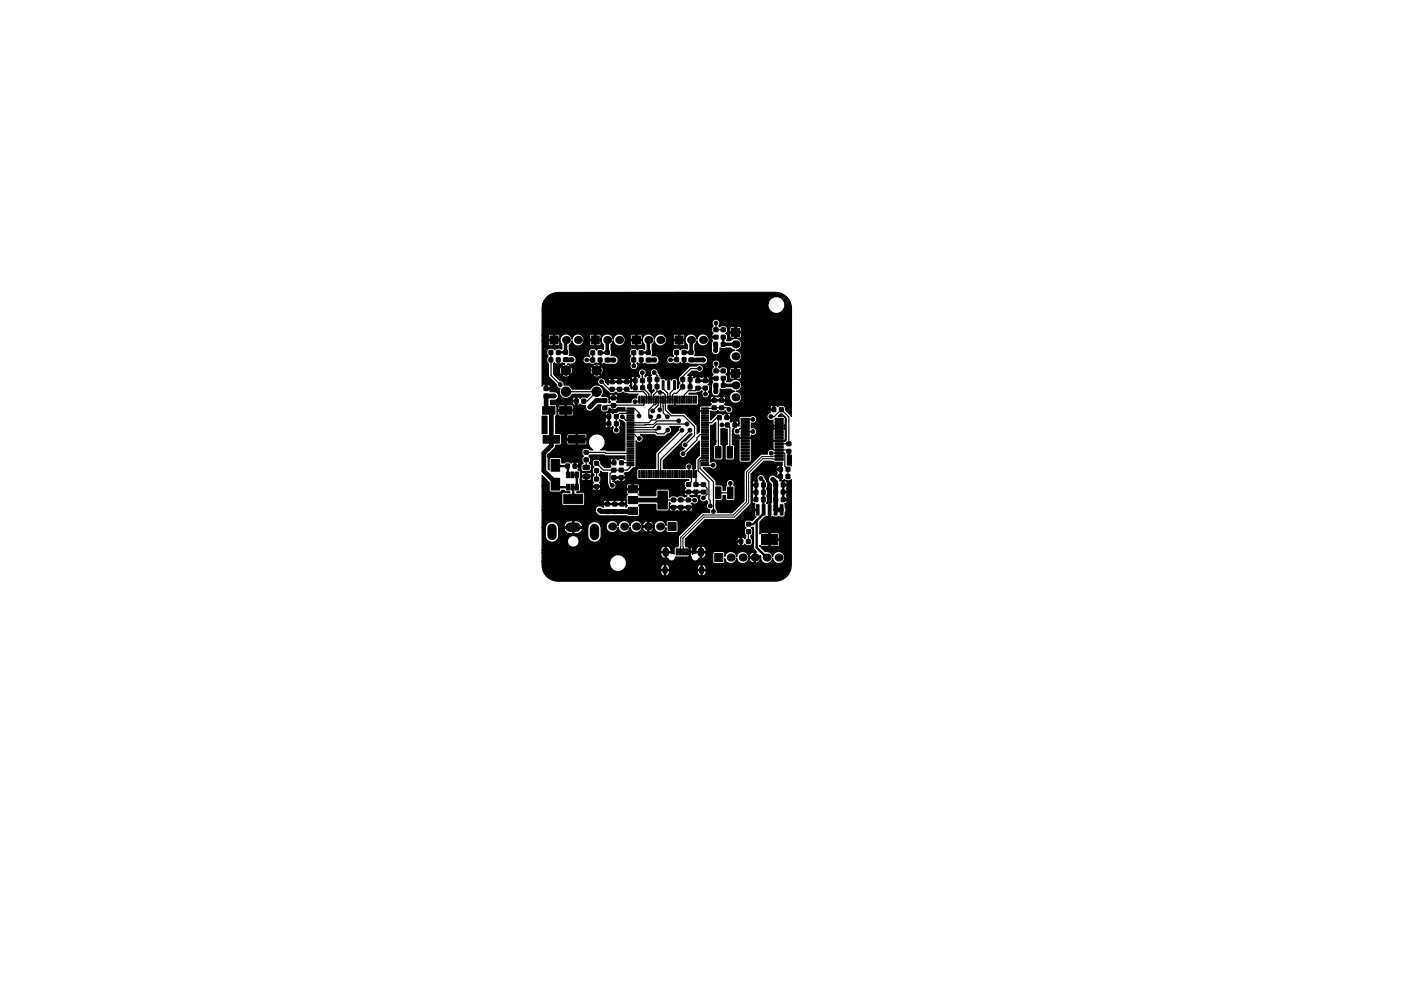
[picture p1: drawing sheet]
<svg xmlns="http://www.w3.org/2000/svg" width="297mm" height="210mm" viewBox="0 0 297 210" stroke-linecap="round" stroke-linejoin="round" font-family="sans-serif">
<g fill="#000" stroke="#000" stroke-width=".21">
<path d="M116.4 75.9l.8 .1v.8h-.8zM116.4 74.4h.8v.8h-.8zM116.6 71.3h1.7v1.7h-1.7zM118 75.9l.8 .1-.1 .8h-.7zM118 74.4h.8l-.1 .8h-.7zM119.5 76l.8-.1v.8h-.8zM119.5 74.4h.8v.7h-.8zM125.3 74.4l.8 .1-.1 .8-.7-.1zM125.3 76h.8l-.1 .8h-.7zM125.4 71.3h1.7v1.7h-1.7zM126.9 74.4l.7 .1v.8l-.8-.1zM126.9 76h.7v.8h-.8z"/>
<path d="M128.3 74.4h.8l.1 .8h-.8zM128.3 76h.8l.1 .7-.8 .1zM134 75.9l.8 .1-.1 .8h-.7zM134 74.4h.8l-.1 .8h-.7zM134.1 71.3h1.7v1.7h-1.7zM135.6 75.9l.7 .1v.8h-.8zM135.6 74.4h.7v.8h-.8zM137 76h.9v.7l-.8 .1zM137 74.4h.9v.8h-.8zM143.1 74.4h.7v.8h-.7zM143.1 75.9h.8l-.1 .8h-.7zM143.1 71.3h1.7v1.7h-1.7z"/>
<path d="M144.7 74.4h.7v.8h-.8zM144.7 75.9h.7v.8h-.7zM146.1 74.4h.8v.7l-.8 .1zM146.1 76h.8v.7l-.8 .1zM151.4 72.6l.7 .1v.8h-.7zM151.4 69.6h.8v.7h-.8zM151.4 71.2l.8-.1v.8h-.8zM151.4 79.9h.8v.7l-.8 .1zM151.4 78.3h.8v.8h-.8zM152.9 72.6l.8 .1v.8h-.8zM152.9 69.6h.9v.7h-.9zM152.9 71.2h.9v.7h-.9z"/>
<path d="M152.9 79.9h.8l.1 .7-.8 .1zM152.9 78.3h.8l.1 .7-.8 .1zM155.1 69.7h1.7v1.7h-1.7zM115.1 86.3h2.6v1.6h-2.6zM115.1 92.4h3.6v1.6h-3.6zM115.4 83.6h.8v.8h-.8zM115.4 82.1h.8v.7h-.8zM118.7 86.3h2.6v1.6h-2.6zM116.9 97.5h1.8v2.5h-1.8zM120.5 92.4h3.6v1.6h-3.6zM119.9 98.5h.8v.8h-.8zM121.5 98.5h.8v.8h-.8z"/>
<path d="M121.8 84.7h.8v.8h-.8zM123.4 84.7h.8l-.1 .8h-.7zM123.9 95.6h.8v.7l-.8 .1zM123.9 97.2h.8v.7h-.8zM123.7 98.8l1.2-.1 .1 .9h-1.3zM126.1 99.5h.8v.7h-.8zM126.1 97.9h.8v.7l-.8 .1zM127.8 84.6h.8v.7l-.8 .1zM127.8 86.2h.8v.7h-.8zM128.7 88h.8v.8h-.8zM128.7 89.5h.8v.8h-.8zM129.4 82.2h.8v.7l-.8 .1z"/>
<path d="M129.4 80.6h.8v.8h-.8zM129.6 84.1h.9v.7h-.8zM129.6 85.6h.9v.8h-.8zM129.7 99.4h.8l.1 .7h-.9zM129.8 97.8h.8l-.1 .8h-.7zM130.3 88h.8l-.1 .8h-.7zM130.3 89.5h.8l-.1 .8h-.7zM130.9 82.2h.8l.1 .7-.9 .1zM130.9 80.6h.8l.1 .8h-.9zM131.4 97.8h.7v.8h-.7zM131.3 99.4h.8v.7h-.8zM132.9 86.5h1.5v.3h-1.5z"/>
<path d="M132.9 87h1.5v.3h-1.5zM132.9 87.5h1.5v.3h-1.5zM132.9 88h1.5v.3h-1.5zM132.9 88.5h1.5v.3h-1.5zM132.9 89h1.5v.3h-1.5zM132.9 89.5h1.5v.3h-1.5zM132.9 90h1.5v.3h-1.5zM132.9 90.5h1.5v.3h-1.5zM132.9 91h1.5v.3h-1.5zM132.9 91.5h1.5v.3h-1.5zM132.9 92h1.5v.3h-1.5zM132.9 92.5h1.5v.3h-1.5z"/>
<path d="M132.9 93h1.5v.3h-1.5zM132.9 93.5h1.5v.3h-1.5zM132.9 94h1.5v.3h-1.5zM132.9 94.5h1.5v.3h-1.5zM132.9 95h1.5v.3h-1.5zM132.9 95.5h1.5v.3h-1.5zM132.9 96h1.5v.3h-1.5zM132.9 96.5h1.5v.3h-1.5zM132.9 97h1.5v.3h-1.5zM132.9 97.5h1.5v.3h-1.5zM132.9 98h1.5v.3h-1.5zM132.9 98.5h1.5v.3h-1.5z"/>
<path d="M132.5 80.6h.8v.8h-.8zM132.5 82.2h.8v.7l-.8 .1zM134.3 80.3h.8l-.1 .9-.7-.1zM134.3 81.9h.8l-.1 .8h-.7zM135.4 84h.3v1.5h-.3zM135.4 99.8h.3v1.5h-.3zM135.9 84h.3v1.5h-.3zM135.9 99.8h.3v1.5h-.3zM136.4 84h.3v1.5h-.3zM136.4 99.8h.3v1.5h-.3zM135.9 80.3h.7v.9l-.7-.1zM135.9 81.9h.7v.8h-.7z"/>
<path d="M136.9 84h.3v1.5h-.3zM136.9 99.8h.3v1.5h-.3zM137.4 84h.3v1.5h-.3zM137.4 99.8h.3v1.5h-.3zM137.9 84h.3v1.5h-.3zM137.9 99.8h.3v1.5h-.3zM137.4 80.1h.7v.8h-.8zM137.4 81.6h.7v.9l-.8-.1zM138.4 84h.3v1.5h-.3zM138.4 99.8h.3v1.5h-.3zM138.9 84h.3v1.5h-.3zM138.9 99.8h.3v1.5h-.3z"/>
<path d="M139.4 84h.3v1.5h-.3zM139.4 99.8h.3v1.5h-.3zM138.9 80.1h.8v.8h-.8zM138.9 81.6h.8v.9l-.8-.1zM139.9 84h.3v1.5h-.3zM139.9 99.8h.3v1.5h-.3zM140.4 80.8h.4v1.9h-.4zM140.4 84h.3v1.5h-.3zM140.4 99.8h.3v1.5h-.3zM140.9 84h.3v1.5h-.3zM140.9 99.8h.3v1.5h-.3zM141.4 84h.3v1.5h-.3z"/>
<path d="M141.4 99.8h.3v1.5h-.3zM141.6 80.8h.4v1.9h-.4zM141.9 84h.3v1.5h-.3zM141.9 99.8h.3v1.5h-.3zM142.4 84h.3v1.5h-.3zM142.4 99.8h.3v1.5h-.3zM142.8 80.8h.4v1.9h-.4zM142.9 84h.3v1.5h-.3zM142.9 99.8h.3v1.5h-.3zM143.4 84h.3v1.5h-.3zM143.4 99.8h.3v1.5h-.3zM143.9 84h.3v1.5h-.3z"/>
<path d="M143.9 99.8h.3v1.5h-.3zM144.4 84h.3v1.5h-.3zM144.4 99.8h.3v1.5h-.3zM144.9 84h.3v1.5h-.3zM144.9 99.8h.3v1.5h-.3zM144.4 81.7h.7v.8h-.8zM144.4 80.1h.7v.8h-.7zM145.4 84h.3v1.5h-.3zM145.4 99.8h.3v1.5h-.3zM145.9 84h.3v1.5h-.3zM145.9 99.8h.3v1.5h-.3zM146.4 84h.3v1.5h-.3z"/>
<path d="M146.4 99.8h.3v1.5h-.3zM145.9 81.7h.8v.8h-.8zM146 80.1h.7v.8h-.8zM146.9 84h.3v1.5h-.3zM146.9 99.8h.3v1.5h-.3zM147.4 84h.3v1.5h-.3zM147.4 99.8h.3v1.5h-.3zM147.6 82h.8v.7h-.8zM147.6 80.4h.8v.7l-.8 .1zM148.7 98.5h1.5v.3h-1.5zM148.7 98h1.5v.3h-1.5zM148.7 97.5h1.5v.3h-1.5z"/>
<path d="M148.7 97h1.5v.3h-1.5zM148.7 96.5h1.5v.3h-1.5zM148.7 96h1.5v.3h-1.5zM148.7 95.5h1.5v.3h-1.5zM148.7 95h1.5v.3h-1.5zM148.7 94.5h1.5v.3h-1.5zM148.7 94h1.5v.3h-1.5zM148.7 93.5h1.5v.3h-1.5zM148.7 93h1.5v.3h-1.5zM148.7 92.5h1.5v.3h-1.5zM148.7 92h1.5v.3h-1.5zM148.7 91.5h1.5v.3h-1.5z"/>
<path d="M148.7 91h1.5v.3h-1.5zM148.7 90.5h1.5v.3h-1.5zM148.7 90h1.5v.3h-1.5zM148.7 89.5h1.5v.3h-1.5zM148.7 89h1.5v.3h-1.5zM148.7 88.5h1.5v.3h-1.5zM148.7 88h1.5v.3h-1.5zM148.7 87.5h1.5v.3h-1.5zM148.7 87h1.5v.3h-1.5zM148.7 86.5h1.5v.3h-1.5zM149.1 82l.8-.1 .1 .8h-.9zM149.1 80.4h.8l.1 .7h-.9z"/>
<path d="M151 84.6h.8v.7h-.8zM151 86.1h.8v.8h-.8zM151.7 94.7h1.2v2.5h-1.2zM151.4 81.4h.7v.8h-.7zM152.1 88.2h.8v.8h-.8zM152.6 84.6h.8v.7h-.8zM152.6 86.1h.8v.8h-.8zM153 81.4h.7v.8h-.7zM154.2 94.7h1.1v2.5h-1.1zM153.7 88.2h.8v.8h-.8zM153.8 89.8h.8v.8h-.8zM155.1 78.4h1.7v1.7h-1.7z"/>
<path d="M155.4 89.8h.8v.8h-.8zM157.1 97.2h1.8v.4h-1.8zM157.1 96.5h1.8v.5h-1.8zM157.1 95.9h1.8v.4h-1.8zM157.1 95.2h1.8v.5h-1.8zM157.1 94.6h1.8v.4h-1.8zM157.1 93.9h1.8v.5h-1.8zM157.1 93.3h1.8v.4h-1.8zM157.1 92.6h1.8v.5h-1.8zM157.1 92h1.8v.4h-1.8zM157.1 91.3h1.8v.5h-1.8zM157.1 90.7h1.8v.4h-1.8z"/>
<path d="M157.1 90h1.8v.5h-1.8zM157.1 89.4h1.8v.4h-1.8zM157.1 88.7h1.8v.5h-1.8zM164.3 88.7h1.8v.5h-1.8zM164.3 89.4h1.8v.4h-1.8zM164.3 90h1.8v.5h-1.8zM164.3 90.7h1.8v.4h-1.8zM164.3 91.3h1.8v.5h-1.8zM164.3 92h1.8v.4h-1.8zM164.3 92.6h1.8v.5h-1.8zM164.3 93.3h1.8v.4h-1.8zM164.3 93.9h1.8v.5h-1.8z"/>
<path d="M164.3 94.6h1.8v.4h-1.8zM164.3 95.2h1.8v.5h-1.8zM164.3 95.9h1.8v.4h-1.8zM164.3 96.5h1.8v.5h-1.8zM164.3 97.2h1.8v.4h-1.8zM163.7 86.5h.8l-.1 .8h-.7zM165.1 99.2h.8v.8h-.8zM165.3 86.5h.7v.8h-.7zM166.7 99.2h.8l-.1 .8h-.7zM166.8 93.8h.8l.1 .7-.8 .1zM166.8 95.4h.8l.1 .7h-.8zM116.9 101.5h1.8v2.5h-1.8z"/>
<path d="M119.5 104.9h4v2h-4zM120.1 100.1h.6v1.3h-.6zM120.1 102.8h.6v1.2h-.6zM121 100.1h.7v1.3h-.7zM121 102.8h.7v1.2h-.7zM122 100.1h.6v1.3h-.6zM122 102.8h.6v1.2h-.6zM123.7 100.6h1.2l.1 .8-1.3 .1zM126.1 101.3h.8v.7h-.8zM126.1 102.8h.8v.8h-.8zM128.4 106.6h.8v.7h-.8zM128.4 108.2l.8-.1v.8h-.8z"/>
<path d="M129.7 100.9h.8l.1 .8h-.9zM129.9 108.2l.8-.1 .1 .8h-.8zM129.9 106.6h.8l.1 .7h-.8zM131.3 100.9h.8v.8h-.8zM131.5 106.6h.8v.7h-.8zM131.5 108.2l.8-.1v.8h-.8zM133.2 105.3h2v1.5h-2zM133.2 107.6h2v1.5h-2zM133.2 103h2v1.5h-2zM139.5 104.2h2v3.8h-2zM141.6 110.9h1.7v1.7h-1.7zM142.4 105.7h.8v.7l-.8 .1z"/>
<path d="M142.4 107.3h.8v.7h-.8zM143.4 116.4h.4v1.3h-.4zM144 116.4h.5v1.3h-.5zM143.9 107.3l.9-.1v.8h-.8zM143.9 105.7h.9v.7h-.8zM144.7 116.4h.4v1.3h-.4zM145.3 116.4h.5v1.3h-.5zM146 116.4h.4v1.3h-.4zM145.5 107.3h.8l.1 .7h-.8zM145.5 105.7h.8l.1 .7-.8 .1zM145.6 104h.8v.7l-.8 .1zM145.6 102.4h.8v.8h-.8z"/>
<path d="M147.1 102.4h.9v.8h-.9zM147.1 104h.9v.7l-.8 .1zM148.7 102.5l.8-.1 .1 .8h-.8zM148.7 104h.9v.8h-.9zM151.5 117.4h1.7v1.7h-1.7zM151.7 103.3h1.2v2.4h-1.2zM154.3 103.3h1.1v2.5h-1.1zM156.7 114.5h.8l-.1 .8h-.7zM158.3 114.5h.7v.8h-.7zM158.3 110.8h.8v.8h-.8zM158.3 112.4h.8v.7l-.8 .1zM160.3 107.1h.6v2.2h-.6z"/>
<path d="M159.9 105.6h.8l-.1 .8h-.7zM159.9 102.5h.8v.8h-.8zM159.9 104l.8 .1v.8l-.8-.1zM161.5 113.4h3.4v2.2h-3.4zM161.6 107.1h.6v2.2h-.6zM161.5 105.6h.7v.8h-.7zM161.5 102.5h.8l-.1 .8h-.7zM161.5 104l.8 .1-.1 .8-.7-.1zM162.9 107.1h.6v2.2h-.6zM164.2 107.1h.5v2.2h-.5zM164.1 104h.8l-.1 .8h-.7zM164.1 102.5h.8l-.1 .8h-.7z"/>
<path d="M164.1 105.6h.7v.8h-.7zM165.4 107.1h.6v2.2h-.6zM165.1 100.7h.8l-.1 .8h-.7zM165.7 104h.7v.8h-.8zM165.7 102.5h.7v.8h-.8zM165.7 105.6h.7v.8h-.7zM166.7 100.7h.8l-.1 .8h-.7z"/>
<circle cx="115.4" cy="71" r=".4"/>
<circle cx="115.4" cy="74.7" r=".4"/>
<circle cx="115.5" cy="77.8" r=".4"/>
<circle cx="116.2" cy="67.1" r=".4"/>
<circle cx="116.8" cy="63.8" r=".4"/>
<circle cx="120" cy="70.3" r=".4"/>
<circle cx="120" cy="78.6" r="1"/>
<circle cx="120.2" cy="67.1" r=".4"/>
<circle cx="120.2" cy="63.1" r=".4"/>
<circle cx="121.2" cy="76.3" r=".4"/>
<circle cx="123.6" cy="78.8" r=".4"/>
<circle cx="124.2" cy="67.1" r=".4"/>
<circle cx="124.2" cy="71.1" r=".4"/>
<circle cx="124.2" cy="75.1" r=".4"/>
<circle cx="124.2" cy="63.1" r=".4"/>
<circle cx="124.4" cy="76.4" r=".4"/>
<circle cx="126.5" cy="78.6" r="1"/>
<circle cx="128.2" cy="79.1" r=".4"/>
<circle cx="128.2" cy="67.1" r=".4"/>
<circle cx="128.2" cy="63.1" r=".4"/>
<circle cx="128.7" cy="70.1" r=".4"/>
<circle cx="130.2" cy="76.4" r=".4"/>
<circle cx="132.2" cy="67.1" r=".4"/>
<circle cx="132.2" cy="63.1" r=".4"/>
<circle cx="132.2" cy="75.1" r=".4"/>
<circle cx="132.6" cy="78.2" r=".4"/>
<circle cx="132.8" cy="70.1" r=".4"/>
<circle cx="134.4" cy="77.6" r=".4"/>
<circle cx="136.2" cy="79.1" r=".4"/>
<circle cx="136.2" cy="67.1" r=".4"/>
<circle cx="136.2" cy="63.1" r=".4"/>
<circle cx="137.3" cy="70.1" r=".4"/>
<circle cx="138.7" cy="79" r=".4"/>
<circle cx="138.8" cy="76.4" r=".4"/>
<circle cx="139.1" cy="74.8" r=".4"/>
<circle cx="139.7" cy="78.2" r=".4"/>
<circle cx="140.2" cy="67.1" r=".4"/>
<circle cx="140.2" cy="63.1" r=".4"/>
<circle cx="141.1" cy="70.1" r=".4"/>
<circle cx="141.8" cy="74.7" r=".4"/>
<circle cx="142.2" cy="76.4" r=".4"/>
<circle cx="144.2" cy="67.1" r=".4"/>
<circle cx="144.2" cy="63.1" r=".4"/>
<circle cx="145.1" cy="70.1" r=".4"/>
<circle cx="148.2" cy="67.1" r=".4"/>
<circle cx="148.2" cy="63.1" r=".4"/>
<circle cx="148.3" cy="78.2" r=".4"/>
<circle cx="148.7" cy="79.3" r=".4"/>
<circle cx="149.1" cy="76.4" r=".4"/>
<circle cx="149.6" cy="70.1" r=".4"/>
<circle cx="149.6" cy="74.7" r=".4"/>
<circle cx="151.7" cy="74.3" r=".4"/>
<circle cx="151.8" cy="68.5" r=".4"/>
<circle cx="151.8" cy="77.2" r=".4"/>
<circle cx="152.2" cy="67.1" r=".4"/>
<circle cx="152.2" cy="63.1" r=".4"/>
<circle cx="153.6" cy="74.7" r=".4"/>
<circle cx="156.2" cy="67.1" r=".4"/>
<circle cx="156.2" cy="63.1" r=".4"/>
<circle cx="160.2" cy="79.1" r=".4"/>
<circle cx="160.2" cy="67.1" r=".4"/>
<circle cx="160.2" cy="75.1" r=".4"/>
<circle cx="160.2" cy="63.1" r=".4"/>
<circle cx="160.2" cy="71.1" r=".4"/>
<circle cx="163.8" cy="62.6" r=".4"/>
<circle cx="164.2" cy="79.1" r=".4"/>
<circle cx="164.2" cy="67.1" r=".4"/>
<circle cx="164.2" cy="71.1" r=".4"/>
<circle cx="164.2" cy="75.1" r=".4"/>
<circle cx="166.8" cy="63.6" r=".4"/>
<circle cx="167.1" cy="71.1" r=".4"/>
<circle cx="167.1" cy="67.1" r=".4"/>
<circle cx="167.1" cy="79.1" r=".4"/>
<circle cx="167.1" cy="75.1" r=".4"/>
<circle cx="115.4" cy="90" r=".4"/>
<circle cx="115.5" cy="80.7" r=".4"/>
<circle cx="116.4" cy="96.7" r=".4"/>
<circle cx="117.4" cy="82.4" r=".4"/>
<circle cx="117.5" cy="84" r=".4"/>
<circle cx="118.8" cy="81.6" r=".4"/>
<circle cx="120" cy="83.1" r="1"/>
<circle cx="121.4" cy="97.4" r=".4"/>
<circle cx="122.6" cy="87.8" r=".4"/>
<circle cx="124" cy="81.5" r=".4"/>
<circle cx="124.2" cy="91.1" r=".4"/>
<circle cx="125.1" cy="86.3" r=".4"/>
<circle cx="126" cy="90.1" r=".4"/>
<circle cx="126.1" cy="87.8" r=".4"/>
<circle cx="126.5" cy="83.1" r="1"/>
<circle cx="127.5" cy="97" r=".4"/>
<circle cx="127.5" cy="81" r=".4"/>
<circle cx="128.7" cy="95.1" r=".4"/>
<circle cx="129.9" cy="87.2" r=".4"/>
<circle cx="130.7" cy="91.3" r=".4"/>
<circle cx="130.7" cy="93.4" r=".4"/>
<circle cx="131.2" cy="84.5" r=".4"/>
<circle cx="131.6" cy="95" r=".4"/>
<circle cx="131.9" cy="88.4" r=".4"/>
<circle cx="134.6" cy="85.2" r=".4"/>
<circle cx="135.5" cy="88.2" r=".4"/>
<circle cx="135.6" cy="93" r=".4"/>
<circle cx="136.2" cy="95.1" r=".4"/>
<circle cx="136.9" cy="97.7" r=".4"/>
<circle cx="138" cy="88.4" r=".4"/>
<circle cx="138.4" cy="87.2" r=".4"/>
<circle cx="139.3" cy="94.6" r=".4"/>
<circle cx="139.7" cy="90.8" r=".4"/>
<circle cx="139.7" cy="88.3" r=".4"/>
<circle cx="139.9" cy="87" r=".4"/>
<circle cx="139.9" cy="83.3" r=".4"/>
<circle cx="141.5" cy="88.4" r=".4"/>
<circle cx="141.6" cy="91.2" r=".4"/>
<circle cx="142.5" cy="87.1" r=".4"/>
<circle cx="143.4" cy="91" r=".4"/>
<circle cx="143.8" cy="98.7" r=".4"/>
<circle cx="143.9" cy="89.3" r=".4"/>
<circle cx="144.2" cy="95.1" r=".4"/>
<circle cx="144.6" cy="91.3" r=".4"/>
<circle cx="144.8" cy="96.3" r=".4"/>
<circle cx="145" cy="97.9" r=".4"/>
<circle cx="145.3" cy="94.4" r=".4"/>
<circle cx="145.6" cy="90" r=".4"/>
<circle cx="146.1" cy="99" r=".4"/>
<circle cx="146.3" cy="91.3" r=".4"/>
<circle cx="147.3" cy="95.3" r=".4"/>
<circle cx="147.7" cy="87.2" r=".4"/>
<circle cx="148.5" cy="84" r=".4"/>
<circle cx="149.6" cy="83.6" r=".4"/>
<circle cx="151.2" cy="98.7" r=".4"/>
<circle cx="151.4" cy="93.6" r=".4"/>
<circle cx="151.8" cy="83.1" r=".4"/>
<circle cx="153.1" cy="90.2" r=".4"/>
<circle cx="153.4" cy="99" r=".4"/>
<circle cx="153.5" cy="92.5" r=".4"/>
<circle cx="153.9" cy="83.2" r=".4"/>
<circle cx="154.6" cy="86.9" r=".4"/>
<circle cx="156.2" cy="95.1" r=".4"/>
<circle cx="156.2" cy="87.1" r=".4"/>
<circle cx="156.3" cy="92.9" r=".4"/>
<circle cx="156.3" cy="99" r=".4"/>
<circle cx="156.3" cy="91.5" r=".4"/>
<circle cx="159.6" cy="89" r=".4"/>
<circle cx="159.6" cy="91.6" r=".4"/>
<circle cx="160.2" cy="87.1" r=".4"/>
<circle cx="160.2" cy="83.1" r=".4"/>
<circle cx="161.2" cy="91.1" r=".4"/>
<circle cx="161.2" cy="94.3" r=".4"/>
<circle cx="162.5" cy="86.9" r=".4"/>
<circle cx="163.1" cy="94.4" r=".4"/>
<circle cx="163.1" cy="91.1" r=".4"/>
<circle cx="163.4" cy="88.4" r=".4"/>
<circle cx="163.5" cy="96.1" r=".4"/>
<circle cx="164.2" cy="99.1" r=".4"/>
<circle cx="164.2" cy="83.1" r=".4"/>
<circle cx="167.1" cy="87.1" r=".4"/>
<circle cx="167.1" cy="83.1" r=".4"/>
<circle cx="167.4" cy="97.6" r=".4"/>
<circle cx="115.3" cy="103.1" r=".4"/>
<circle cx="116.1" cy="116.9" r=".4"/>
<circle cx="116.1" cy="120" r=".4"/>
<circle cx="116.2" cy="107.1" r=".4"/>
<circle cx="116.2" cy="109.9" r=".4"/>
<circle cx="118.8" cy="115.2" r=".4"/>
<circle cx="119.9" cy="109.7" r=".4"/>
<circle cx="120.1" cy="119" r=".4"/>
<circle cx="124.1" cy="109.8" r=".4"/>
<circle cx="124.2" cy="119.1" r=".4"/>
<circle cx="124.2" cy="115.1" r=".4"/>
<circle cx="125.4" cy="106.5" r=".4"/>
<circle cx="127.1" cy="108.2" r=".4"/>
<circle cx="128.2" cy="103.1" r=".4"/>
<circle cx="128.2" cy="119.1" r=".4"/>
<circle cx="128.2" cy="111.1" r=".4"/>
<circle cx="128.2" cy="115.1" r=".4"/>
<circle cx="129.8" cy="103" r=".4"/>
<circle cx="132.2" cy="103.1" r=".4"/>
<circle cx="132.2" cy="115.1" r=".4"/>
<circle cx="133" cy="118.3" r=".4"/>
<circle cx="136.2" cy="103.1" r=".4"/>
<circle cx="136.2" cy="119.1" r=".4"/>
<circle cx="136.2" cy="115.1" r=".4"/>
<circle cx="142.7" cy="109.1" r=".4"/>
<circle cx="144.2" cy="103.1" r=".4"/>
<circle cx="144.2" cy="119.1" r=".4"/>
<circle cx="144.2" cy="111.1" r=".4"/>
<circle cx="146.6" cy="113.6" r=".4"/>
<circle cx="146.8" cy="109.1" r=".4"/>
<circle cx="147.3" cy="106.1" r=".4"/>
<circle cx="148.2" cy="107.1" r=".4"/>
<circle cx="149.1" cy="105.7" r=".4"/>
<circle cx="149.7" cy="113.5" r=".4"/>
<circle cx="149.8" cy="111" r=".4"/>
<circle cx="150.6" cy="107.3" r=".4"/>
<circle cx="151.3" cy="108.5" r=".4"/>
<circle cx="151.4" cy="116.1" r=".4"/>
<circle cx="152.2" cy="107.1" r=".4"/>
<circle cx="152.2" cy="111.1" r=".4"/>
<circle cx="152.3" cy="113.6" r=".4"/>
<circle cx="153.5" cy="101.6" r=".4"/>
<circle cx="154.7" cy="116.4" r=".4"/>
<circle cx="154.8" cy="102.5" r=".4"/>
<circle cx="154.9" cy="108.4" r=".4"/>
<circle cx="155.2" cy="113.5" r=".4"/>
<circle cx="156.2" cy="107.1" r=".4"/>
<circle cx="156.2" cy="111.1" r=".4"/>
<circle cx="157.2" cy="116.4" r=".4"/>
<circle cx="157.3" cy="104.7" r=".4"/>
<circle cx="158.7" cy="108.5" r=".4"/>
<circle cx="160.5" cy="100.2" r=".4"/>
<circle cx="161.3" cy="101.5" r=".4"/>
<circle cx="163.8" cy="101.7" r=".4"/>
<circle cx="164.2" cy="111.1" r=".4"/>
<circle cx="167.1" cy="119.1" r=".4"/>
<circle cx="167.1" cy="115.1" r=".4"/>
<circle cx="167.3" cy="111" r=".4"/>
<circle cx="167.3" cy="103" r=".4"/>
<circle cx="167.3" cy="107" r=".4"/>
<circle cx="116.8" cy="122.1" r=".4"/>
<circle cx="120.2" cy="122.7" r=".4"/>
<circle cx="124.2" cy="122.7" r=".4"/>
<circle cx="128.2" cy="122.7" r=".4"/>
<circle cx="132.2" cy="122.7" r=".4"/>
<circle cx="136.2" cy="122.7" r=".4"/>
<circle cx="140.2" cy="122.7" r=".4"/>
<circle cx="144.2" cy="122.7" r=".4"/>
<circle cx="148.2" cy="122.7" r=".4"/>
<circle cx="152.2" cy="122.7" r=".4"/>
<circle cx="152.2" cy="120" r=".4"/>
<circle cx="156.2" cy="122.7" r=".4"/>
<circle cx="156.2" cy="120" r=".4"/>
<circle cx="160.2" cy="122.7" r=".4"/>
<circle cx="160.2" cy="120" r=".4"/>
<circle cx="164.2" cy="122.7" r=".4"/>
<circle cx="164.2" cy="120" r=".4"/>
<circle cx="166.2" cy="121.5" r=".4"/>
</g>
<path d="M117 112.1v1.5M120.9 111.9h1.3M126 112.1v1.5" fill="none" stroke="#000" stroke-width="2"/>
<g fill="#000">
<circle cx="120" cy="72.1" r=".85"/>
<circle cx="122.5" cy="72.1" r=".85"/>
<circle cx="128.7" cy="72.1" r=".85"/>
<circle cx="131.3" cy="72.1" r=".85"/>
<circle cx="137.5" cy="72.1" r=".85"/>
<circle cx="140" cy="72.1" r=".85"/>
<circle cx="146.5" cy="72.1" r=".85"/>
<circle cx="149.1" cy="72.1" r=".85"/>
<circle cx="155.9" cy="75.6" r=".85"/>
<circle cx="155.9" cy="73.1" r=".85"/>
<circle cx="155.9" cy="81.8" r=".85"/>
<circle cx="155.9" cy="84.3" r=".85"/>
<circle cx="129.8" cy="111.7" r=".85"/>
<circle cx="132.3" cy="111.7" r=".85"/>
<circle cx="134.9" cy="111.7" r=".85"/>
<circle cx="137.4" cy="111.7" r=".85"/>
<circle cx="139.9" cy="111.7" r=".85"/>
<circle cx="154.9" cy="118.3" r=".85"/>
<circle cx="157.5" cy="118.3" r=".85"/>
<circle cx="160" cy="118.3" r=".85"/>
<circle cx="162.6" cy="118.3" r=".85"/>
<circle cx="165.1" cy="118.3" r=".85"/>
</g>
<path d="M141 120.6v.7M148.8 120.6v.7" fill="none" stroke="#000" stroke-width="1.2"/>
<path d="M141.2 116.9v.5M148.6 116.9v.5" fill="none" stroke="#000" stroke-width="1.4"/>
<g fill="none" stroke="#000" stroke-width=".25">
<path d="M116.8 76.3v.1M116.8 74.8v4.8l2 2M124.4 76.4h.1M125.7 74.8v1.6h-1.3M134.4 74.8v2.8M134.4 76.4h.1M136.2 79.1v3.2l1.4 1.3v1.2M137.5 74.8h.1M138.7 79l.6 .6v3.5l-.7 .7v1M143.5 74.8v1.5l-1.3 .1M148.3 78.2h-1.8l-1.7 1.7-.1 2.2M151.8 70h1.5"/>
<path d="M151.8 69.9v.1M151.8 68.5v1.4M151.8 77.2v1.5h1.5M153.3 70h.1M153.3 78.7h.1M120 83.1h6.5M124.3 96h4l.2 .2h5.2M124.3 97.6v1.6M126.3 83.3l-1.8 1.8h-.7M126.5 98.3l1.4 1.4h5.1l.7-.6v-.4M126.5 99.9h.1M126.5 99.9v1.7"/>
<path d="M127.5 81l1.6 1.6h3.8l.5 .5h3l.7 .7v1M129.8 82.6h.1M129.9 87.2h3.8M130.1 99.7l-.8 .8v2l.5 .5M131.7 99.7h.1M131.8 98.2h1.9M131.9 88.4l.8 .8h1M133.7 87.7h-2.3l-.7 .7v2.9M133.7 98.2h.1M133.7 86.7l.9 .1 .9 .8v.6M133.7 92.2h.8l.9 .8h.1M134.6 85.2h.5l.5-.4v.6"/>
<path d="M134.7 91.2h.1M136.6 84.8v1l-.2 .2h-7.6l-.6 .6M137.7 82l.4 .4v2.4M139 91.2h.1M139.1 84.8v1l-.5 .1-1 1v1.1l.4 .4M139.6 84.8v1.1l-1.2 1.2M139.7 90.8l-.4 .4h-5.6M139.7 88.3l-.8 .8h-.8l-.5 .6h-3.5M139.9 83.3h.7l.5 .5v3.2l1.2 1.2h2.7l2.3 2.3v1.9l-2 2M140.1 84.8v2l-.2 .2M140.6 84.8v2.8l.9 .8M140.6 81.7v.8l1 .9v1.4"/>
<path d="M141.6 91.2l-.8 .8h-1.4l-.4-.3h-5.3M143 81.7v.8M143 82.4l-.9 1v1.4M143.1 84.8v1.7l-.6 .6M143.9 89.3h-4.6l-.8 .8-4.8 .1M144.6 91.3l-5 5v4.3M144.6 82.3l-1.2 1.1h-.5l-.3 .4v1M145 97.9h.9l1.2 1.1v1.6M145.3 94.4h.1M145.6 90h-6.4l-.7 .7h-4.8M146.1 99v1.6M146.3 91.3l-6.2 6.2v3.1"/>
<path d="M147.4 93.7h.1M147.7 87.2h1.8M149.5 89.7h1.4l1.1-1.1h.5l-.2 .2v7.2M149.5 92.2h-1l-.7 .7v.4l-3 3M149.5 97.2h-1l-.5 .4v2.3l2.3 2.3v3.7l.3 .3v1.1M149.5 98.7h.1M149.5 97.7h-.9l-.2 .2v1.5l2.9 2.8v6.3M149.5 98.7h1.7M149.6 83.6l-.1-1.3h-1.5l-.6 .6h-1.4l-.9 .9v1M151.3 86.7h-1.8M151.4 86.5h2.8l.4 .4M153.1 90.2h1.1l.5 .5v5.3"/>
<path d="M156.3 92.9h1.7M158 92.9h.1M158 89h.1M158 90.9h-1.1l-.6 .6M158 91.6h.1M158 91.6h1.6M158 89h1.6M163.4 88.4h.8l1.5-1.5 1.6 1.6v5.7h-2.1M163.5 96.1h2.8l.1 2.8 .7 .7M165.2 93.5h-1.2l-.9 .9v.1l1 1h2.9l.3 .2M165.2 94.2h.1M167.1 99.6v1.5"/>
<path d="M167.1 99.6h.1M126.5 101.5h.1M142.8 106.1h-2.3M142.8 106.1h.1M142.8 106.1h4.5M144.4 106.1h.1M146.6 100.6v1.6l-.6 .6M147.6 102.8h.1M147.6 100.6v2.2M147.6 102.3h.1M147.6 102.8h1.6M149.2 102.8l.7 .8v1.3l-.8 .8"/>
<path d="M149.2 102.8h.1M151.3 108.5h.1M152.3 104.5l2.5 .1M154.8 104.6h.1M154.8 102.5v2.1M154.9 118.2v.1M158.7 112.8v2.1M161.9 108.1v.9M161.9 104.4h.1M161.9 106h.1"/>
</g>
<g fill="none" stroke="#000" stroke-width="1">
<path d="M121.2 76.3h-1.3M128.8 76.4h1.3M130.1 76.4h.1M137.5 76.4h1.3M138.8 76.4h.1M146.5 76.4h2.6M149.1 76.4h.1M151.7 73.1v1.2M151.7 74.3h.1M116.9 87.6v6.9l-1.6 1.6v3.8l2.5 2.5M117.5 84h-1.7v2.5M128.2 85h-1.8l-1.3 1.3"/>
<path d="M151.8 81.8v1.3M127.1 108.2l.3 .3h6.7l.1-.1M131.9 108.5h.1M134.2 106.1h6.3M163.8 101.7l.7 .6v5.9M164.5 108.2h1.2M164.5 106h.1M164.5 108.2h.1"/>
</g>
<g fill="none" stroke="#000" stroke-width=".5">
<path d="M119.9 74.8h-1.5M120 72.1l-.1 .1M128.7 72.1h.1M128.8 74.8h-1.6M137.5 74.8h-1.6M137.5 72.1h.1M145 74.8h1.5M146.5 74.8h.1M146.5 72.1h.1M153.3 71.5v1.5M153.3 73v.1M155.9 73.1h.1"/>
<path d="M117.9 98.9h2.4M120.4 99v1.7M153.3 81.8h.1M153.3 80.3v1.5M155.9 81.8h.1M118 102.9l.2 .1M118.4 103.4h2M121.4 100.7h.9v2.7h-.9l.1 .1v2.4M160.4 110.5v5.7l2.2 2.1M161.3 101.5l.6 .6v6M161.9 109l-2.2 2.2h-1"/>
</g>
<path d="M119.9 72.2v2.6M128.8 72.1v2.7M137.5 72.1v2.7M146.5 72.1v2.7M153.3 73.1h2.6M153.3 81.8h2.6" fill="none" stroke="#000" stroke-width=".75"/>
<path d="M165.2 97.4l-3.5-.1-3 3v6.4l-3 3h-6.4l-4.5 4.5 .1 2.9M165.2 96.8l-3.7 .1-3.2 3.2v6.4l-2.8 2.8h-6.4l-4.8 4.7-.1 3.1" fill="none" stroke="#000" stroke-width=".21"/>
<path d="M116 63a3.4 3.4 0 0 1 2.3-.9h46.8a3.4 3.4 0 0 1 2.7 3.3v23l-1.3-1.4a.9 .9 0 0 0-.5-1 .9 .9 0 0 0-1.1 .3l-.2-.2-.4-.1-.1 1h-.8l-.1 .6a.84 .84 0 0 0-.7 1.1 .84 .84 0 0 0 1.3 .4v.9l.2 .3h2l.4-.3v-1.4l-.4-.3h-1.1l.5-.5h.3l.9 .9v4.7l-.3 .2-.3-.1 .3-.1 .1-.3v-1.8l-.1-.3-.3-.1h-1.8l-.3 .1-.1 .3v1.8l.1 .3 .3 .1-.3 .1-.1 .3v1.5a.83 .83 0 0 0-.9 .1 .83 .83 0 0 0-.3 .8h-1.2l-.3 .2-3.4 3.4-.1 6.4-2.4 2.4h-3.2v-.4l-.3-.4v-1.7l1.4-.1 .1-1h.5l.1 .9 .2 .2h1.3l.4-.2v-2.7l-.2-.4a.84 .84 0 0 0-.8-1.2 .84 .84 0 0 0-.7 1.2l-.2 .3-.1 .8h-.5l-.1-1-1.4-.1-.1-1.1-2.6-2.5h1.5a.83 .83 0 0 0 1.2 0 .83 .83 0 0 0 0-1.1 .83 .83 0 0 0-1.1-.1v-7.9h.4l.6-.6v4.7l-.3 .1-.1 .3v2.5l.1 .3 .3 .1h1.2l.4-.3v-2.6l-.1-.3-.3-.1v-3.3l.6-.1 .7 .2v3.2l-.3 .1-.2 .3 .1 2.6 .4 .3h1.1l.4-.3v-2.6l-.1-.3-.3-.1v-3.3l.4-.1a.83 .83 0 0 0-.1 1.1 .83 .83 0 0 0 1.1 .2 .49 .49 0 0 0 .4 .7l-.3 .1-.1 .3v4.5l.4 .3h1.9l.3-.5v-4.3l-.1-.3-.3-.1 .3-.2 .1-.4 .2 .1a.84 .84 0 0 0 1-.9 .84 .84 0 0 0-1.2-.7v-.3h4.6l.1 .3 1 .1 .1-.5h.2l.1 .5h.7l.3-.2v-.2l-.3-.2h-1.9l-.3 .2h-4.6v-.7a.84 .84 0 0 0 1.1-1 .84 .84 0 0 0-1.4-.5h-1.9l-.3 .1-.2 2-.1-.1h-.8v-.9h.2v.6h.6l.1-.4-.1-.2-1.2-.1-.3 .3-.2-.2 .1-.3-.1-.4h-.8v-.9h.2v.7h.6l.1-.5-.1-.2-1.2-.1-.3 .3-.1-.1a1.06 1.06 0 0 0-1.6 .3l-.9 .9-.1-1.9 .6 .2a.89 .89 0 0 0 1-.3 1.13 1.13 0 0 0 1.6 0 .83 .83 0 0 0 1.2 .5 .83 .83 0 0 0 .2-1.3h8.1l.1 .5h.6l-.1-.8-.5 .1-.1 .2h-8.1l-.5-.2-.9-.1-.2-.3 .3-.2-.1-.4h-3.1l-.1 .4 .2 .2-.3 .4h-1.9a.88 .88 0 0 0-.2 1.1l-.1 .3v3.4a.96 .96 0 0 1-.5 1.2v-1.8l-2.4-2.5-.4-.2-2.5 .1-.9-1v-.7h1.1l.4-.2 .3 .2 4.5-.1 .2-.4-.1-1.8-.3-.1h-1.7l.2-.2h1.5l.2-.2h.6l.3-.3 .1 .2a.83 .83 0 0 0 0 1 .83 .83 0 0 0 .9 .3h.8l.1 .4h.6v-.6h.2v.6h1.4v-.6h.2v.6l.8-.1-.1-.4-.2-.2h-1.2l-.2 .2-.2-.2h-1.1l-.3 .3h-.8a.83 .83 0 0 0 .4-1.3h.6l.1 .4a.94 .94 0 0 0 1.1 .5 .94 .94 0 0 0 .7-1v-.5l.4 .2 1.9-.1 .8 .4a1.28 1.28 0 0 0-.9 2 1.28 1.28 0 0 0 2.1 0 1.28 1.28 0 0 0-.9-2 1.29 1.29 0 0 0 1-1.9 1.29 1.29 0 0 0-2.2-.1h-.9l.3-.5a.84 .84 0 0 0-.4-1l.8-.1v.7l.3 .3 .8-.1v-1h.3l.1 1.1h.7l.3-.3-.1-.8-3.1 .1 .2-.2v-.9h.5l.1 .8h1v-1h.3v1h1l.1-.8-.2-.3h-2l-.3 .3h-.5a1.05 1.05 0 0 0-1.6-.2l-.2-.2a.88 .88 0 0 0 .1-1.3 .88 .88 0 0 0-1.3 0 .88 .88 0 0 0 .1 1.3 1.02 1.02 0 0 0-.1 1.6l-.2 .1v.5h.9l.1 .3-1 .1 .1 .5-.3 .7v1.4h-.6a1.22 1.22 0 0 0-.1-1.5l.3-.3-.1-.4h-2.5v-.8h.3v.6l1.3-.1v-.6h.3v.6h.6l.1-.4-.2-.2-1.2-.1-.3 .2-.2-.1h-1.1l-.3 .2-.1-.5-.5-.1v2.6h-.3v-2.5l-.4-.1 .9-.8h1a.83 .83 0 0 0 1.2 0 .83 .83 0 0 0 0-1.2 .83 .83 0 0 0-1.2 0l-1.4 .1-1.9 1.8a1.11 1.11 0 0 0-.2 1.8 .82 .82 0 0 0-.3 .9l-.3 .3v-1.9a.72 .72 0 0 0-1.2 .1l-.2-.3-.3 .1v1.3h-.3l.1-1.3-.3-.1-.2 .3-.2-.3h-.8l-.1-.4-.6-.9a.83 .83 0 0 0-1.1-.8 .83 .83 0 0 0-.3 1.3l-.2 .1v3.1l.3 .1 .3-.3 .2 .2-.6 .7-.5-.7v-3.1l-.4-.1-.3 .4-.2-.1 .2-.4a.84 .84 0 0 0-.2-1.1 .84 .84 0 0 0-1.2 .1 .84 .84 0 0 0 .1 1.2l-.1 .4-.3-.2-.4 .1v2.4h-.8l-.1 .1-.4-.7 .2-.3v-.4h-4.7v.5l-.6-.6h5.5l.1 .5-.1 .6 .7 .1-.1-1.3-6.1 .1-.2-.5h.7l.1 .4h.7v-.6h.2v.6h1.3v-.6h.3v.6h1.3v-.6h.2v.6h.7v-.4l-.3-.3h-1.1l-.2 .1-.2-.1h-1.1l-.2 .1-.3-.1h-1.1l-.3 .3h-.7l-.4-.3h6.1v.4h.6v-.7h-.5l-.1 .3h-6.2a.84 .84 0 0 0-1 .7 .84 .84 0 0 0 .9 .9l1.1 1.2a1.21 1.21 0 0 0 1.9 .2 1.13 1.13 0 0 0 1.5 0l.3 .2 1 .2h1.9l-.3 .3v.6l-.2-.1a.84 .84 0 0 0-1 1h-3l-.2-.2 .3-.2-.1-.4h-1.5l-.1 .4 .3 .2-.4 .2a.99 .99 0 0 0-.8-1.3h-.7l.1-.2h1.5l.1 .4h.6v-.6h.3v.6l.7-.1v-.4l-.3-.2h-1.1l-.3 .3h-1.5a1.44 1.44 0 0 0-.5-2.1 1.44 1.44 0 0 0-2 .8h-3.9l-.1-.3a1.4 1.4 0 0 0-1.6-.6 .82 .82 0 0 0-.9-.9l-1.1-1.2h1.6a1.07 1.07 0 0 0 1.6 0h4.9l.1 .2a1.13 1.13 0 0 0 1.5-.2l-.8-.8-.8 .8h-4.9l-.8-.8-.8 .8h-1.6l-.2-.2v-1h1.2v.6l.4 .4 .8-.8h.4l.8 .8 .2-.1 .2-.5v-.4h3.7v.6l.4 .4 .8-.8h.4l.8 .8 .2-.1a1.13 1.13 0 0 0-.2-1.5l-.8 .8h-.4l-.8-.8-.2 .1-.2 .5h-3.7l-.2-.5-.2-.1-.8 .8h-.4l-.8-.8-.2 .1-.2 .5h-1.2v-1.3l.2-.2 .3 .3 .3-.1v-.9h.3l.1 1h.4l.2-.2 .5 .2-.4 .2-.1 .2 .8 .8 .8-.8-.5-.3h.9a.92 .92 0 0 0 1-1.1h1.4v.3a.95 .95 0 0 0 1.4 .6l.4 .2a.84 .84 0 0 0 1-.3l.3 .2h-.5l-.5 .4 .8 .8 .8-.8-.5-.4 .3-.1v-.9l.3 .1 .1 .9 .5-.2 .7 .3h1.3a.94 .94 0 0 0 1.1-.9 .94 .94 0 0 0-1.1-.9h-.5l.2-.9h3.8a.9 .9 0 0 0 .3 1 1.38 1.38 0 0 0-.1 1.6 .84 .84 0 0 0 .1 1.1 .84 .84 0 0 0 1.2-.1 .84 .84 0 0 0 0-1.1l.1-.2 .2 .3h.4l.1-1h.3l.1 1 .5-.2 .7 .3h1.4a.97 .97 0 0 0 .9-1.1h1.7v.3a.83 .83 0 0 0 1.3 .5l.3 .2h.7l.5-.3 .2 .2 .4 .1 .1-1h.3l.1 1 .5-.2 .6 .3h2.7a.95 .95 0 0 0 .9-1 .95 .95 0 0 0-1-.9h-1.7l.1-.4v-.7h3.4a.99 .99 0 0 0 1.3 .9 .99 .99 0 0 0 .6-1.4l.4 .2 1.8-.1 .9 .4-.4 .1a1.29 1.29 0 0 0-.5 2 1.29 1.29 0 0 0 2.1-.2 1.29 1.29 0 0 0-.9-1.9 1.29 1.29 0 0 0 1-1.9 1.29 1.29 0 0 0-2.2-.1h-.9l.2-.3 .1-.7-.4-.6h.8v.7l.2 .3h.8l.1-1.1h.3v1l.8 .1 .3-.3v-.7h-3.3a.9 .9 0 0 0 .3-1.1h.5l.1 .8h1v-1h.3v1l1.1-.1v-.7l-.3-.3h-1.9l-.3 .3h-.5a1.04 1.04 0 0 0-1.6-.2l-.2-.2a.83 .83 0 0 0 0-1.2 .83 .83 0 0 0-1.2 0 .83 .83 0 0 0 0 1.2 1.02 1.02 0 0 0 0 1.5l-.2 .2-.1 .4 1 .1v.3h-1l.2 .6-.3 .7v1.3h-3.4l-.1-1.2 .5-.8v.3a1.29 1.29 0 0 0 2.1 .6 1.29 1.29 0 0 0-.2-2.2 1.29 1.29 0 0 0-1.9 1 1.29 1.29 0 0 0-1.9-1 1.29 1.29 0 0 0-.2 2.1v1l-.5-.2a.84 .84 0 0 0-1 .3 .97 .97 0 0 0-1.4-.1 .97 .97 0 0 0 .1 1.5l-.2 .1a.83 .83 0 0 0-1.3 .5h-1.7v-.2a1.17 1.17 0 0 0-1.5-.5l.2-.5-.1-1.9 .4-.5v-.3l.1 .3a1.29 1.29 0 0 0 1.3 .8 1.29 1.29 0 0 0 1.2-1h1.4v.7l.3 .3 .8-.1v-1h.3l.1 1.1h.7l.3-.3-.1-.8-3.8 .1a1.21 1.21 0 0 0-.4-1.2h1.8l.1 .8h1v-1h.3v1l1.1-.1v-.7l-.3-.3h-1.9l-.3 .3h-1.8a1.3 1.3 0 0 0-2.2 .8 1.29 1.29 0 0 0-1.9-1 1.29 1.29 0 0 0-.1 2.1v1l-.3-.1-.7-.1-.5 .4-.6-.4a.81 .81 0 0 0-1.1 .7h-3.8l-.1-1.5 .4-.8 .1 .3a1.29 1.29 0 0 0 1.3 .8 1.29 1.29 0 0 0 1.1-1h1.2v.7l.3 .3 .8-.1v-1h.3l.1 1.1h.7l.3-.3-.1-.8-3.6 .1a1.21 1.21 0 0 0-.3-1.2h1.5l.1 .8h1v-1h.3v1l1.1-.1v-.7l-.3-.3h-1.9l-.3 .3h-1.5a1.3 1.3 0 0 0-2.2 .8 1.29 1.29 0 0 0-1.9-1 1.29 1.29 0 0 0-.2 2.1v1.1l-.4-.3-.7 .1-.3 .3-.2-.2a.98 .98 0 0 0-1.4 .1 .98 .98 0 0 0 .2 1.4l-.2 .1a.83 .83 0 0 0-1.3 .5h-1.4l-.1-.2a1.17 1.17 0 0 0-1.4-.6l.1-.4-.1-1.8 .5-.6 .1-.3v.3a1.29 1.29 0 0 0 1.4 .8 1.29 1.29 0 0 0 1.1-1h1.2v.7l.3 .3 .8-.1v-1h.2l.1 1.1h.7l.3-.3-.1-.8-3.5 .1a1.21 1.21 0 0 0-.3-1.2h1.5l.1 .8h1v-1h.2v1l1.1-.1v-.7l-.3-.3h-1.8l-.3 .3h-1.5a1.3 1.3 0 0 0-2.2 .8 1.29 1.29 0 0 0-1.9-1 1.29 1.29 0 0 0-.3 2.1v1l-.5-.2h-.7l-.3 .3-.1-.1a.98 .98 0 0 0-1.5 0 .98 .98 0 0 0 .2 1.5 1.1 1.1 0 0 0 .1 1.6v2.7l1.7 1.7v.2a.8 .8 0 0 0 .7 .6 1.43 1.43 0 0 0 .7 2 1.43 1.43 0 0 0 1.9-.7h3.8l-.7 .7-.4-.2a.84 .84 0 0 0-1 .3l-.3-.2-.4 .1v1.5l.4 .1 .3-.3 .3 .3h.9a.93 .93 0 0 0 .3 1.1 .93 .93 0 0 0 1.2 0l1.1-1.2h.7a.95 .95 0 0 0 .3 1.5 .95 .95 0 0 0 1.3-.8 1.27 1.27 0 0 0 1.8-.1h1.6l.1 .6-1.4 .1-.4 .3a.78 .78 0 0 0-.9 .3l-.3-.3-.4 .1v3.1l.4 .1 .3-.3 .2 .2-.1 .1a.84 .84 0 0 0 .1 1.1 .84 .84 0 0 0 1.2-.1 .84 .84 0 0 0 0-1.1 1.39 1.39 0 0 0 0-1.6 1.14 1.14 0 0 1 1.2 1.4v5.1h-3.8l-.4-.2h-.9h.1a1.81 1.81 0 0 0 .4-2.8 1.81 1.81 0 0 0-2.8 .1 1.81 1.81 0 0 0 .6 2.7h-.6l-.1-.1a.98 .98 0 0 0-1.5 0 .98 .98 0 0 0 .2 1.5 1.03 1.03 0 0 0 0 1.5 .98 .98 0 0 0-.6 1 .98 .98 0 0 0 .7 .8h1.2a1.02 1.02 0 0 0-.1-1.8 1.04 1.04 0 0 0-.1-1.5l.3-.3h2.9l.5 .3 4-.1v.8l-.5-.2h-.7l-.3 .3-.2-.2-.4-.1-.1 1h-.8l-.1 .4 .1 .3-.2 .2h-1.1l-.8-.8-.2-.8h2.2l.1 .5h.6l-.1-.8-.5 .1-.1 .2h-2.2a.98 .98 0 0 0-1.5 0 .98 .98 0 0 0 .2 1.5 1.01 1.01 0 0 0 0 1.6l-.3 .7a.84 .84 0 0 0 .3 1l-.3 .3 .1 .4h1.6v-.4l-.2-.3 .3-.5a.84 .84 0 0 0-.4-1.1l.4-.8 .3 .3h1.1v2.2l.2 .4a.83 .83 0 0 0 .8 .9 .83 .83 0 0 0 .8-.8h2.2l.1 .7h1.2v-.9h.2v.9l1.3-.1v-.6l-.3-.3h-2.2l-.3 .3h-2.2a.81 .81 0 0 0-.7-.9l.1-.7h.3l.1 .7 .5-.1 .6 .1 .1-.7h.2l.1 .7h.5l.2-.3-.1-.4h-2.5v-.2h2.5l.1-.4-.3-.3 .2-.2h.7l1-1 .4-.1 .2-.2v-5.5a.84 .84 0 0 0 1.4 0 .84 .84 0 0 0-.4-1.3h3l.6 .4h1.4l.7-.5a.83 .83 0 0 0 .9-.6 .83 .83 0 0 0-.4-1h2.3l-.4 .3-.1 .5-4.7 4.8-.1 3.3h-3.7l-.3 .4v1.7l.4 .3h10.4h.2v.1a.9 .9 0 0 0-1 .6 .9 .9 0 0 0 .4 1.1l-.3 .3 .1 .4h4.1v.3l-1.6-.1 .1 .7 .5-.2 .1 .2a.84 .84 0 0 0 .2 1.1 .84 .84 0 0 0 1.2-.1l.2 .2v.3a.82 .82 0 0 0-.2 .9 .82 .82 0 0 0 .7 .6v.5h-1.4l-.4 .2-4.7 4.7-.2 .4v1.8l-.1 .2h-.5l-.2 .3-.1 1.3-.6-.3h-1v1.1l.3 .1a.84 .84 0 0 0 1 .5 .84 .84 0 0 0 .6-.8h2.7l.3-.3v-.7l.1 .8 .3 .1a.83 .83 0 0 0 .6 .9 .83 .83 0 0 0 1-.6h.3v-1.1h.2v1.1l.2 .1a1.08 1.08 0 0 0 .8-1.1h1.4v1.7l.3 .4h2l.2-.2 .1-.8a1.28 1.28 0 0 0 1.3 1.1 1.28 1.28 0 0 0 1.2-1.2 1.28 1.28 0 0 0 1.2 1.2 1.28 1.28 0 0 0 1.3-1l.3 .4 .7 .5 .2-.1v-1h.2v1a.88 .88 0 0 0 1-1h-2.2l-.2 .2v-.6l.2 .2h1v-1l-.2-.1-.7 .4-.3 .5a1.28 1.28 0 0 0-1.3-1 1.28 1.28 0 0 0-1.2 1.1 1.28 1.28 0 0 0-1.2-1.1 1.28 1.28 0 0 0-1.3 1.1l-.1-.8-.4-.3h-1.8l-.3 .4-3.6-.1-.7 .3-.1-.4h-.5l-.1-1h.2v.8h.4l.1-.3h.7v.3h1v-1.1h.2v1.1h1v-.3a1.13 1.13 0 0 0-1.1-.8 1.13 1.13 0 0 0-1.1 .8h-.7l-.1-.5-.2-.1-.4 .1-.7-.2-.1-.9h11v.5l.6 .1 .1-.7-11.7 .1 .1-.8h10.9l.1 .5h.6v-.7h.2v1.5l.4 .1 .3-.2 .1 .1a.98 .98 0 0 0 1.4-.1 .98 .98 0 0 0-.2-1.4v-.5a1.01 1.01 0 0 0 .1-1.6l.5-.1-.1 4.3 .2 .5 .6 .5h-.4v1h1v-.4l.2 .2a1.28 1.28 0 0 0 1 1.6 1.28 1.28 0 0 0 1.5-1.2 1.29 1.29 0 0 0 2 1 1.29 1.29 0 0 0 0-2.2 1.29 1.29 0 0 0-2 .9 1.23 1.23 0 0 0-1.5-1.1l-1.2-1.1v-.2l.3 .2h1.6l.1-1.3h.2l.1 1.3h1.6l.3-.3-.1-1h-2.2l.1-1.5h.2v1.3h1.9l.1-1.1-.2-.2-3.7-.1-.3 .3v-2.6l1-1 .5-.2 .2 .2 .3-.1v-2.8h-.6l.2-.6-.1-.9a1.58 1.58 0 0 0 0-1.6l.1-1.1-.2-.9h.4l.1 .4 .5 .6v4l-.2 .1v2.8l.3 .1 .2-.2 .4 .2h.5l.4-.2 .3 .2h.8l.2-.3 .1-.7a.87 .87 0 0 0 0-1.1l-.1-.8 .4-.1 .1-.5-1-.1v-1.6h.3v1.4l.7-.1-.2-.6 .2-.6-1-.1v-1.5h.3v1.3l.7-.1-.2-.6 .2-.5-1-.1v-.9h.3v.6h.6l.1-.4-.3-.3-1.2 .1v-.9l-.7 .1a.97 .97 0 0 0-1.1-.5 .97 .97 0 0 0-.7 .9h-.4l-.4-.3a.84 .84 0 0 0-1.1-.7 .84 .84 0 0 0-.3 1.3l-.3 .1v4h-.8l-.1 .4 .1 .3h.4v1.2h.8v.3l-.8 .1v1l.3 .3-.9 .8a.98 .98 0 0 0-1.4 .1 .98 .98 0 0 0 .2 1.4 1.03 1.03 0 0 0-.1 1.5v.6l-.2 .2-.3-.3h-1l-.3 .3h-10.9l4.1-4.1 6.2 .1 .4-.2 3-3.1 .2-.3v-1.3h.2l.1 .5h.6v-1.3h-.6l-.1 .4 .1 .2-.1 .2h-.2v-2.3h.2l.1 .6-.1 .5 .7 .1v-1.3l-.9 .1v-.8h.2l.1 .5h.6l-.1-.8-.8 .3v-1.7h5.4l.1 .4h.6v-1.3l-.7 .1 .1 .5-.1 .3h-5.4l1.5-1.6h3.9l.1 .4h.6l-.1-.7-.5 .1-.1 .2h-3.9l1.2-1.1 3.8 .2v.6l-.2 .1v3.1l.4 .1 .3-.3a1.05 1.05 0 0 0 1.5 .1l-.1 18.8a3.4 3.4 0 0 1-3.3 2.7l-46.8-.1a3.5 3.5 0 0 1-2.7-4.1h14.4v.7a1.78 1.78 0 0 0 2.5 1.3h8.3v.3a.73 .73 0 0 0 .8 .7v-1h.2v1l.2 .1a.97 .97 0 0 0 .7-1.1h5.8v.3a.73 .73 0 0 0 .8 .7v-1h.3v1l.1 .1a.97 .97 0 0 0 .7-1.1h-17.9l.7-.6h7.6v.3h.8v-1h.2v1h.9v-.3h5.8v.3h.8v-1h.3v1h.8v-.3a.99 .99 0 0 0-.9-.7 .99 .99 0 0 0-1 .7h-5.8l-.2-.4a1.03 1.03 0 0 0-1.7 .4h-7.6a1.81 1.81 0 0 0-.8-2.7 1.81 1.81 0 0 0-2.4 1.3h-14.4v-1.8h25.2v.3a.89 .89 0 0 0 .9 .8v-1.1h-26.1v-.6h25.2v.3h.9v-1.1h.3v1.1h1v-.3a1.13 1.13 0 0 0-1.1-.8 1.13 1.13 0 0 0-1.1 .8h-25.2v-4.7h.7v1.7a1.43 1.43 0 0 0 1 1.3 1.43 1.43 0 0 0 1.5-.4h2.2v.5a1.25 1.25 0 0 0 1.9 .8 1.25 1.25 0 0 0 0-2.1 1.25 1.25 0 0 0-1.9 .8h-2.2l.4-.9v-1.5l1.1 .1a1.54 1.54 0 0 0 1.8 .9v-1.2h.3v1.2h.6a1.17 1.17 0 0 0 1.2-1.2h-3.9v.2h-1.1v-.2h6.1v1.7a1.43 1.43 0 0 0 1.4 1.4 1.43 1.43 0 0 0 1.5-1.4l-.1-2h1.1l.1 .5a1.29 1.29 0 0 0 1.4 .8 1.29 1.29 0 0 0 1.1-1.1 1.28 1.28 0 0 0 1.2 1.1 1.28 1.28 0 0 0 1.3-1.1 1.28 1.28 0 0 0 1.2 1.1 1.28 1.28 0 0 0 1.3-1l.3 .5 .7 .4 .2-.1v-1h.2v1a.88 .88 0 0 0 1-1h-2.2l-.2 .2 .1-.3h2.4l.1 .5a1.29 1.29 0 0 0 1.4 .8 1.29 1.29 0 0 0 1.1-1v.7l.3 .3h1.8l.4-.3 .1-1.8-.3-.4h-2l-.3 .2v.8v-.3a1.31 1.31 0 0 0-1.5-.7 1.31 1.31 0 0 0-1.1 1.2h-2.4l-.1-.3 .2 .2h1v-1h.2v1h1l.1-.2a1.27 1.27 0 0 0-1.2-.8 1.27 1.27 0 0 0-1.2 .8 1.4 1.4 0 0 0-2.3-.6l-.3 .8a1.28 1.28 0 0 0-1.3-1.2 1.28 1.28 0 0 0-1.2 1.2 1.29 1.29 0 0 0-1.4-1.2 1.29 1.29 0 0 0-1.2 1.3h-1.1v-.1a1.44 1.44 0 0 0-1.6-.9 1.44 1.44 0 0 0-1.2 1.3h-6.1l-.1-.5h1.2v.2h1.8v-1.2h.3v1.2h1.8v-.3a1.66 1.66 0 0 0-2.1-.9 1.52 1.52 0 0 0-1.8 1h-1.2l-.3-.4a1.44 1.44 0 0 0-1.5-.4 1.44 1.44 0 0 0-1 1.3h-.7v-3.8h11.3v.4l.5 .6 .7 .3 7.8 .1 .3-.1 .1-.4v-1.5l-.2-.4 .2-.2h3.5v1.2l.4 .2h2.2l.2-.5 .2 .5 .5 .1 .1-.7h.2l.1 .7 .6-.2 .5 .2 .1-.7h.3l.1 .7 .5-.2 .6 .2 .1-.7h.3v.6l.4 .1 .3-.3-.1-.4-4.8 .1v-1.2l.3 .1-.3 .3 .1 .4h4.7l.1-.4-.3-.3 .2-.1a.83 .83 0 0 0 1.2 0 .83 .83 0 0 0 0-1.1 .83 .83 0 0 0-1.2-.1l-.5-.3 .6-.2 .5 .2 .1-.7h-2.2v.5l.5 .2-.5 .3a1.11 1.11 0 0 0-1.6 0 1.16 1.16 0 0 0-1.7 0v-1.5l-.4-.2h-2.2l-.2 .4v1h-3.5l-.3-.3 .3-.3-.1-.7h-2.6l-.1 .7 .3 .3-.3 .4v1.5l.2 .4-.2 .4-.2-.5h-1.5h-3l-.1 .5h-.2a.93 .93 0 0 0-1-.2 .93 .93 0 0 0-.6 .8h-11.3v-7.3l1.5 1.5v1.6l.3 .4h2l.3-.1 .1-.3h.6l.2 .4h1h-1.4l-.4 .3v2.2l.3 .4h4.1l.4-.3 .1-.6h4l.1 .4h.6v-.6h.2v.6h1.3v-.6h.3v.6h1.3v-.6h.2v.6l.7-.1v-.4l-.3-.2h-1.1l-.2 .2-.2-.2h-1.1l-.2 .2-.2-.2h-1.1l-.3 .3h-4v-1.5l-.2-.3-1.6-.2 .7-.1 .2-.9h2.5l.1 .5 .2 .1 .5-.1v-.6h.2l.1 .7h.5l.1-.6h-4.2v-2.1h.1l.1 .5 .2 .1 .7-.1v-.6h.2l.1 .7h.6l.3-.3-.1-.4-2.2 .1v-.8h.1l.1 .4h.9v-.6h.2v.6h.9l.1-.4-.3-.3h-1.6l-.4 .3-.2-.7-.4-.1 .2-.3v-.3l-.9-.1v-.9h.2v.7h.6l.1-.5-.1-.2-1.2-.1-.3 .3-.3-.3h-.7l-.5 .2h-.5v-.9l-.3-.2h-2.1l-.3 .4v2.2l-.2-.2v-3l1.4-1.3 .2-.7 1.2-.2 .1-.9h1.1v.7l.3 .3h1.6l.1-1.1h.2l.1 1.1h1.6l.3-.3-.1-.8-5.2 .1v-1.1h1.1l.1 .8h1.9v-1h.2v1h1.9l.1-.8-.3-.3h-3.6l-.3 .3h-1.1l-.3-.3h-1v-1.9h10.5l.1 .6h.6v-.7l-11.2 .1v-1.5h10.5l.1 .6-.1 .5 .7 .1v-1.3l-11.2 .1v-.3l.3-.3v-.7h.2v.7l.1 .2 1.3 .1 .1-1.1h.3l.1 1.1h1.1l.3-.5h6.7l.1 .5h.6l-.1-.8-.5 .1-.1 .2h-6.7l-.1-.6-3.4 .1v-1.1h.2l.1 .8h1.4v-1h.3v1h1.4l.1-.8-.3-.3h-2.7l-.5 .3-.3-.3-1.1-.1v-.5h4.7l.1 .6h.6v-.7l-5.4 .1v-.4h1.2l.3-.3h3.2l.1 .4h.6l-.1-.7h-.5l-.1 .3h-3.2l.2-.2a.93 .93 0 0 0-.8-1.3h-1v-.5h-1l.1-.9h.2v.6h.7v-.4l-.1-.2-1.3-.1-.3 .3v-9.5h1.3v.7l.3 .3 .8-.1v-1h.3l.1 1.1 .8-.1 .2-.2v-.7h-3.8v-1.2h1.3l.1 .8h1v-1h.3v1h1l.1-.8-.3-.3h-1.9l-.3 .3h-1.3v-5.8l.2-1h47.7a1.81 1.81 0 0 0 2.2 2.1 1.81 1.81 0 0 0 1.1-2.8 1.81 1.81 0 0 0-3 0l-.3 .7h-47.7zM114.9 88.3h1.1v3.7h-1.1zM140.6 97.7l5.6-5.6 .5-.1-1.4 1.6a.83 .83 0 0 0-.9 .7 .83 .83 0 0 0 .7 .9l-.2 .2a.83 .83 0 0 0-.9 .9 .83 .83 0 0 0 .8 .8 .83 .83 0 0 0 .8-.9l2.7-2.6v2.3a.76 .76 0 0 1-.3 .9l-.5 .6v2l-.4 .2-.3-.2a.84 .84 0 0 0-.7-1.2 .84 .84 0 0 0-.8 1.2h-4.7zM167.1 95.6h.3v.9l.4 .1v2.3l-.3-.2h-.6v-2.1l.2-.1z" fill="#000" stroke="#000" stroke-width=".25"/>
</svg>
